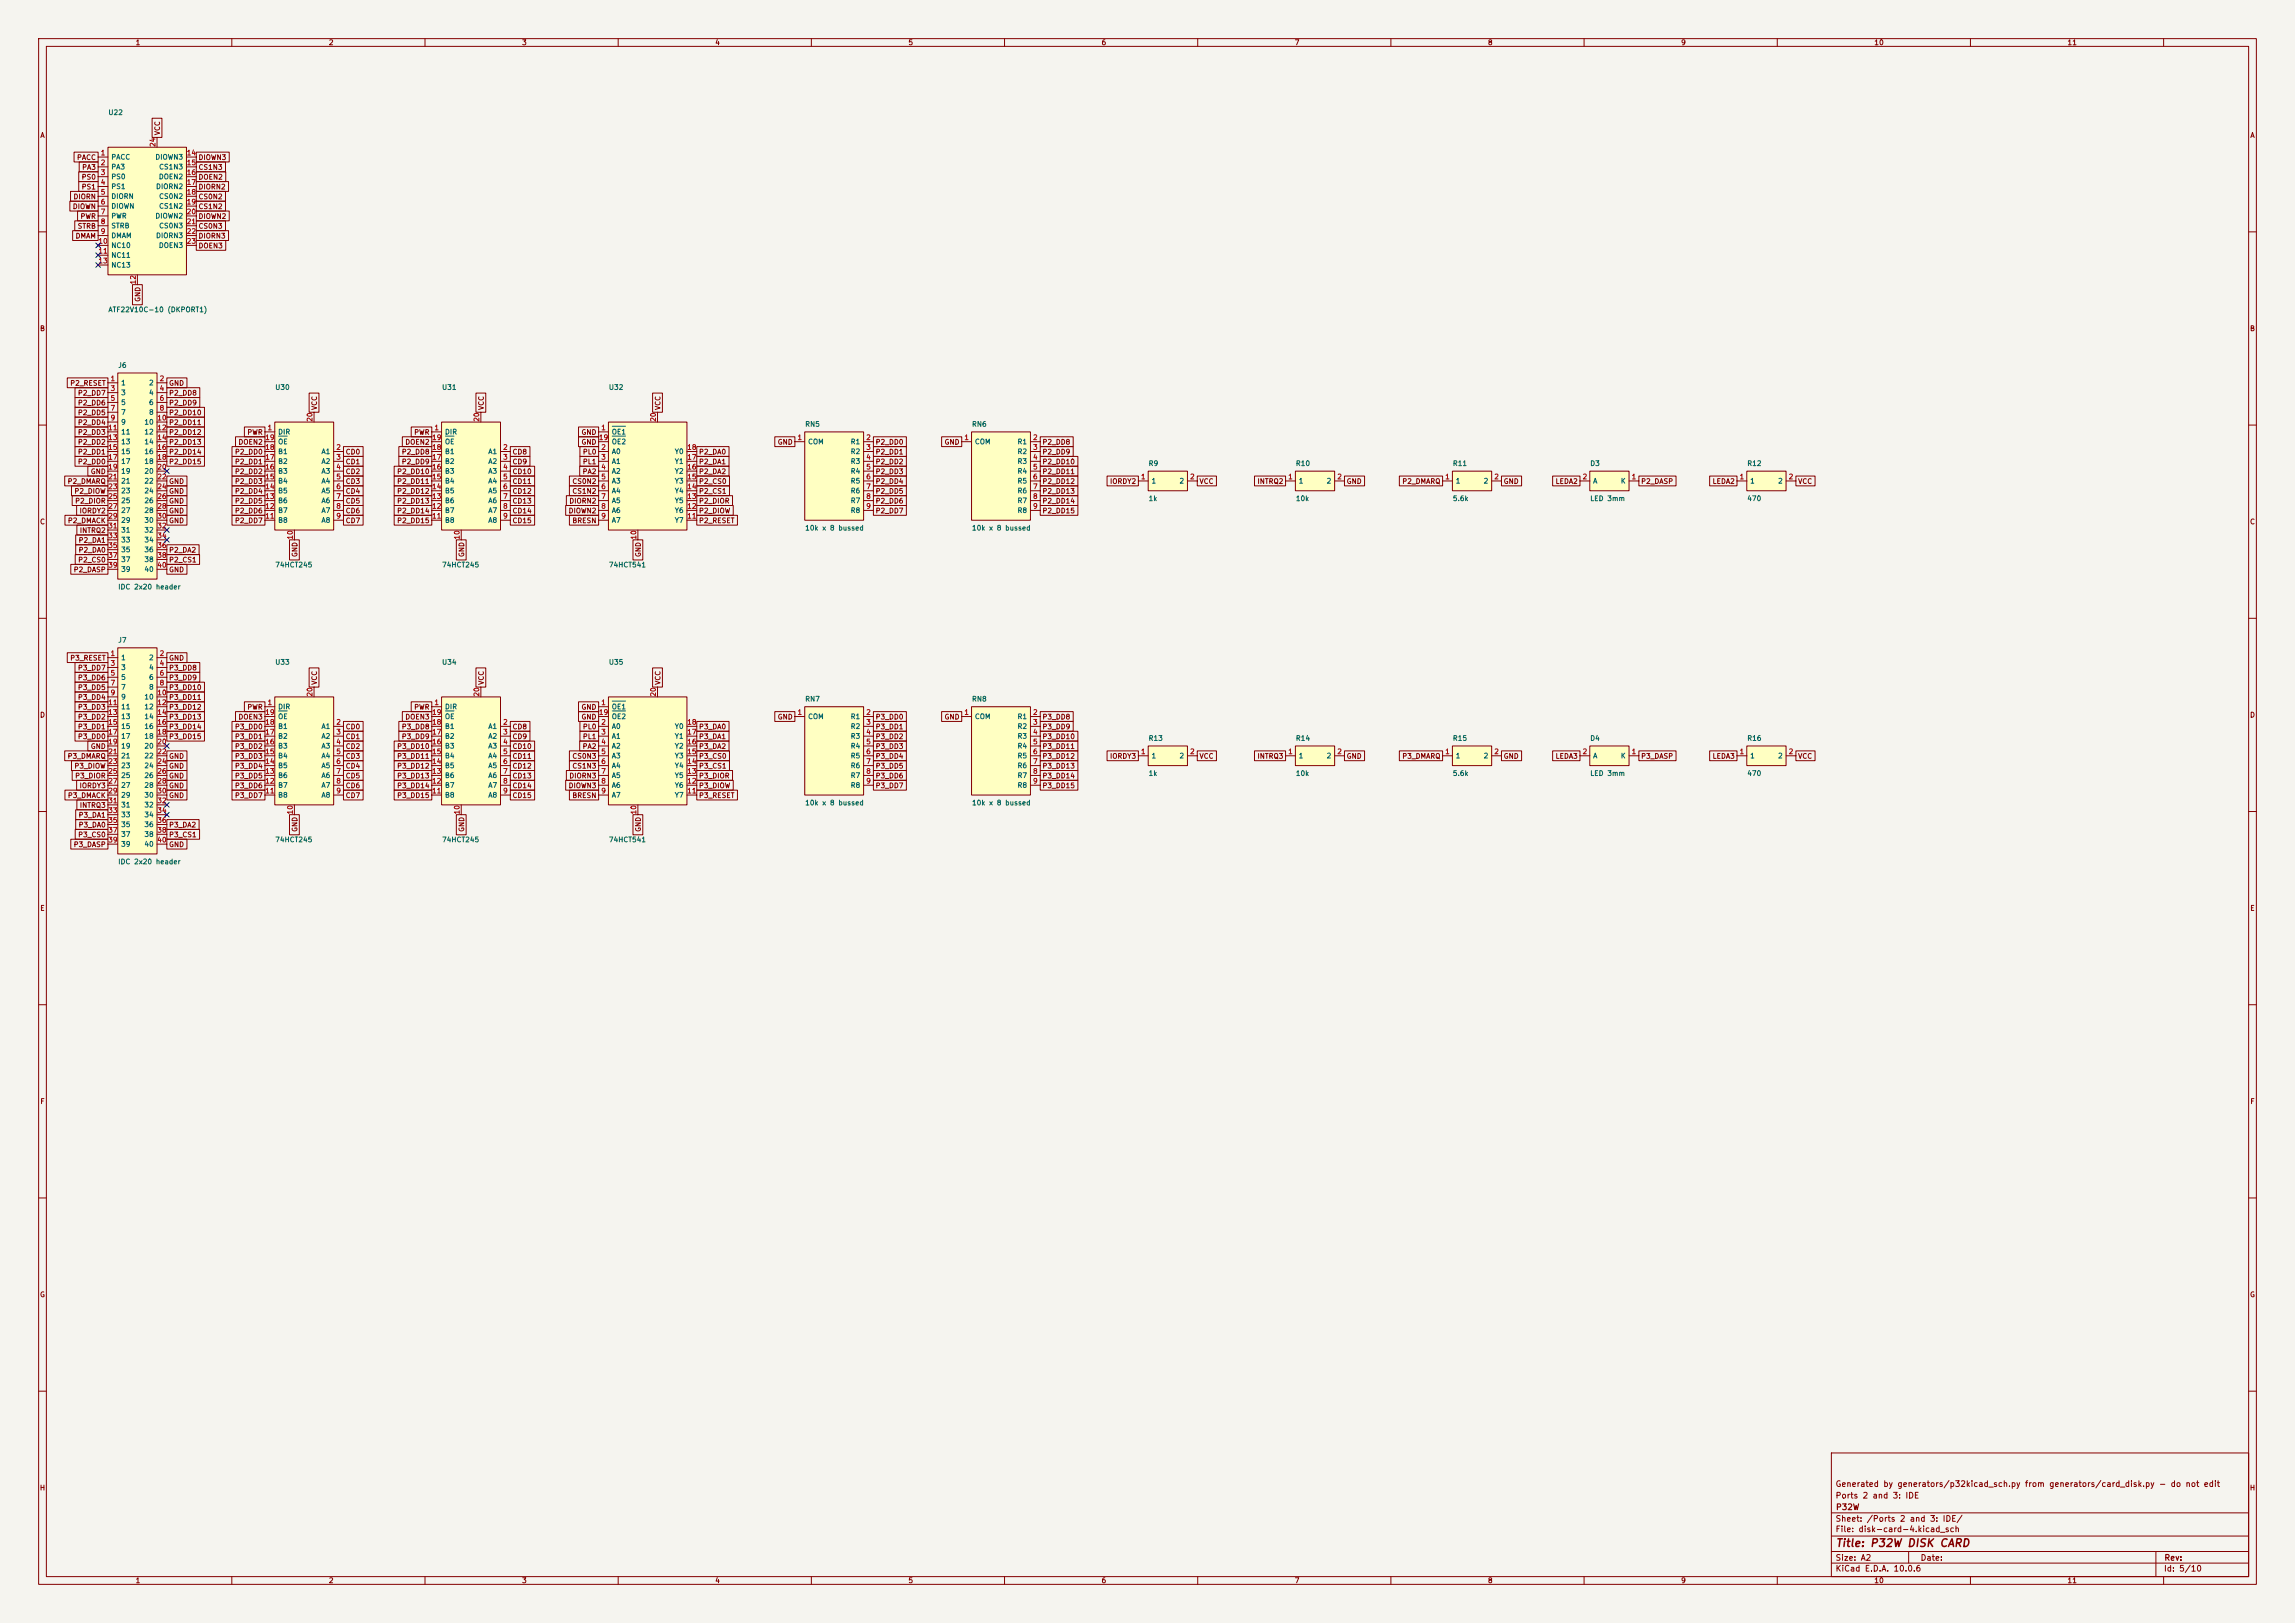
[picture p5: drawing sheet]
<svg xmlns="http://www.w3.org/2000/svg" width="594mm" height="420mm" viewBox="0 0 594 420" stroke-linecap="round" stroke-linejoin="round" font-family="sans-serif">
<defs><g id="words">
<text font-size="2" fill="#840000" x="475" y="400.8">Title: P32W DISK CARD</text>
<g font-size="1.5" fill="#840000">
<text x="475" y="388.1">Ports 2 and 3: IDE</text>
<text x="475" y="385.1">Generated by generators/p32kicad_sch.py from generators/card_disk.py - do not edit</text>
<text x="475" y="394.1">Sheet: /Ports 2 and 3: IDE/</text>
<text x="475.1" y="391.1">P32W</text>
<text x="475" y="396.8">File: disk-card-4.kicad_sch</text>
<text x="475" y="407">KiCad E.D.A. 10.0.6</text>
<text x="475" y="404.2">Size: A2</text>
<text x="497" y="404.2">Date:</text>
<text x="560" y="407">Id: 5/10</text>
<text x="560.1" y="404.2">Rev:</text>
</g>
<g font-size="1.3" fill="#840000">
<text x="35" y="12">1</text>
<text x="85" y="12">2</text>
<text x="135" y="12">3</text>
<text x="185" y="12">4</text>
<text x="235" y="12">5</text>
<text x="285" y="12">6</text>
<text x="335" y="12">7</text>
<text x="385" y="12">8</text>
<text x="435" y="12">9</text>
<text x="485" y="12">10</text>
<text x="535" y="12">11</text>
<text x="10.3" y="36">A</text>
<text x="41.7" y="35.1" transform="rotate(-90 41.7 35.1)">VCC</text>
<text x="582.3" y="36">A</text>
<text x="19.8" y="41.7">PACC</text>
<text x="51.2" y="41.7">DIOWN3</text>
<text x="21" y="46.8">PS0</text>
<text x="21.1" y="44.2">PA3</text>
<text x="51.2" y="46.8">DOEN2</text>
<text x="51.2" y="44.2">CS1N3</text>
<text x="18.9" y="51.9">DIORN</text>
<text x="21" y="49.3">PS1</text>
<text x="51.2" y="49.3">DIORN2</text>
<text x="51.2" y="51.9">CS0N2</text>
<text x="18.7" y="54.4">DIOWN</text>
<text x="20" y="59.5">STRB</text>
<text x="20.7" y="56.9">PWR</text>
<text x="51.2" y="59.5">CS0N3</text>
<text x="51.2" y="54.4">CS1N2</text>
<text x="51.2" y="56.9">DIOWN2</text>
<text x="19.4" y="62">DMAM</text>
<text x="51.2" y="62">DIORN3</text>
<text x="51.2" y="64.6">DOEN3</text>
<text x="36.6" y="78.2" transform="rotate(-90 36.6 78.2)">GND</text>
<text x="10.2" y="86">B</text>
<text x="582.2" y="86">B</text>
<text x="18" y="100.1">P2_RESET</text>
<text x="43.6" y="100.1">GND</text>
<text x="20" y="102.7">P2_DD7</text>
<text x="20" y="105.2">P2_DD6</text>
<text x="20" y="107.7">P2_DD5</text>
<text x="43.6" y="102.7">P2_DD8</text>
<text x="43.6" y="105.2">P2_DD9</text>
<text x="43.6" y="107.7">P2_DD10</text>
<text x="82.3" y="106.2" transform="rotate(-90 82.3 106.2)">VCC</text>
<text x="125.5" y="106.2" transform="rotate(-90 125.5 106.2)">VCC</text>
<text x="171.2" y="106.2" transform="rotate(-90 171.2 106.2)">VCC</text>
<text x="20" y="112.8">P2_DD3</text>
<text x="20" y="110.3">P2_DD4</text>
<text x="43.6" y="110.3">P2_DD11</text>
<text x="43.6" y="112.8">P2_DD12</text>
<text x="63.9" y="112.8">PWR</text>
<text x="107.1" y="112.8">PWR</text>
<text x="150.4" y="112.8">GND</text>
<text x="20" y="115.4">P2_DD2</text>
<text x="20" y="117.9">P2_DD1</text>
<text x="43.6" y="115.4">P2_DD13</text>
<text x="43.6" y="117.9">P2_DD14</text>
<text x="60.7" y="117.9">P2_DD0</text>
<text x="61.6" y="115.4">DOEN2</text>
<text x="89.3" y="117.9">CD0</text>
<text x="103.9" y="117.9">P2_DD8</text>
<text x="104.8" y="115.4">DOEN2</text>
<text x="132.5" y="117.9">CD8</text>
<text x="150.4" y="115.4">GND</text>
<text x="150.7" y="117.9">PL0</text>
<text x="180.8" y="117.9">P2_DA0</text>
<text x="201.2" y="115.4">GND</text>
<text x="226.5" y="117.9">P2_DD1</text>
<text x="226.5" y="115.4">P2_DD0</text>
<text x="244.3" y="115.4">GND</text>
<text x="269.7" y="117.9">P2_DD9</text>
<text x="269.7" y="115.4">P2_DD8</text>
<text x="17.4" y="125.5">P2_DMARQ</text>
<text x="20" y="120.4">P2_DD0</text>
<text x="23.4" y="123">GND</text>
<text x="43.6" y="120.4">P2_DD15</text>
<text x="43.6" y="125.5">GND</text>
<text x="60.7" y="123">P2_DD2</text>
<text x="60.7" y="125.5">P2_DD3</text>
<text x="60.7" y="120.4">P2_DD1</text>
<text x="89.3" y="125.5">CD3</text>
<text x="89.3" y="123">CD2</text>
<text x="89.3" y="120.4">CD1</text>
<text x="102.7" y="125.5">P2_DD11</text>
<text x="102.7" y="123">P2_DD10</text>
<text x="103.9" y="120.4">P2_DD9</text>
<text x="132.5" y="120.4">CD9</text>
<text x="132.5" y="123">CD10</text>
<text x="132.5" y="125.5">CD11</text>
<text x="148" y="125.5">CS0N2</text>
<text x="150.7" y="123">PA2</text>
<text x="150.7" y="120.4">PL1</text>
<text x="180.8" y="120.4">P2_DA1</text>
<text x="180.8" y="123">P2_DA2</text>
<text x="180.8" y="125.5">P2_CS0</text>
<text x="226.5" y="123">P2_DD3</text>
<text x="226.5" y="125.5">P2_DD4</text>
<text x="226.5" y="120.4">P2_DD2</text>
<text x="269.7" y="123">P2_DD11</text>
<text x="269.7" y="125.5">P2_DD12</text>
<text x="269.7" y="120.4">P2_DD10</text>
<text x="287.2" y="125.5">IORDY2</text>
<text x="310.3" y="125.5">VCC</text>
<text x="325.3" y="125.5">INTRQ2</text>
<text x="348.4" y="125.5">GND</text>
<text x="362.8" y="125.5">P2_DMARQ</text>
<text x="389.1" y="125.5">GND</text>
<text x="402.5" y="125.5">LEDA2</text>
<text x="424.6" y="125.5">P2_DASP</text>
<text x="443.1" y="125.5">LEDA2</text>
<text x="465.3" y="125.5">VCC</text>
<text x="19.1" y="128.1">P2_DIOW</text>
<text x="19.3" y="130.6">P2_DIOR</text>
<text x="43.6" y="128.1">GND</text>
<text x="43.6" y="130.6">GND</text>
<text x="60.7" y="128.1">P2_DD4</text>
<text x="60.7" y="130.6">P2_DD5</text>
<text x="89.3" y="130.6">CD5</text>
<text x="89.3" y="128.1">CD4</text>
<text x="102.7" y="130.6">P2_DD13</text>
<text x="102.7" y="128.1">P2_DD12</text>
<text x="132.5" y="128.1">CD12</text>
<text x="132.5" y="130.6">CD13</text>
<text x="147.2" y="130.6">DIORN2</text>
<text x="148" y="128.1">CS1N2</text>
<text x="180.8" y="128.1">P2_CS1</text>
<text x="180.8" y="130.6">P2_DIOR</text>
<text x="226.5" y="128.1">P2_DD5</text>
<text x="226.5" y="130.6">P2_DD6</text>
<text x="269.7" y="130.6">P2_DD14</text>
<text x="269.7" y="128.1">P2_DD13</text>
<text x="10.2" y="136">C</text>
<text x="17.4" y="135.7">P2_DMACK</text>
<text x="20.5" y="133.1">IORDY2</text>
<text x="43.6" y="133.1">GND</text>
<text x="43.6" y="135.7">GND</text>
<text x="60.7" y="133.1">P2_DD6</text>
<text x="60.7" y="135.7">P2_DD7</text>
<text x="89.3" y="133.1">CD6</text>
<text x="89.3" y="135.7">CD7</text>
<text x="102.7" y="133.1">P2_DD14</text>
<text x="102.7" y="135.7">P2_DD15</text>
<text x="132.5" y="133.1">CD14</text>
<text x="132.5" y="135.7">CD15</text>
<text x="147" y="133.1">DIOWN2</text>
<text x="148" y="135.7">BRESN</text>
<text x="180.8" y="133.1">P2_DIOW</text>
<text x="180.8" y="135.7">P2_RESET</text>
<text x="226.5" y="133.1">P2_DD7</text>
<text x="269.7" y="133.1">P2_DD15</text>
<text x="582.2" y="136">C</text>
<text x="20.2" y="140.8">P2_DA1</text>
<text x="20.2" y="143.3">P2_DA0</text>
<text x="20.5" y="138.2">INTRQ2</text>
<text x="43.6" y="143.3">P2_DA2</text>
<text x="19" y="148.4">P2_DASP</text>
<text x="20.1" y="145.8">P2_CS0</text>
<text x="43.6" y="145.8">P2_CS1</text>
<text x="43.6" y="148.4">GND</text>
<text x="77.3" y="144.3" transform="rotate(-90 77.3 144.3)">GND</text>
<text x="120.4" y="144.3" transform="rotate(-90 120.4 144.3)">GND</text>
<text x="166.2" y="144.3" transform="rotate(-90 166.2 144.3)">GND</text>
<text x="18" y="171.2">P3_RESET</text>
<text x="20" y="173.8">P3_DD7</text>
<text x="43.6" y="171.2">GND</text>
<text x="43.6" y="173.8">P3_DD8</text>
<text x="20" y="176.3">P3_DD6</text>
<text x="20" y="178.9">P3_DD5</text>
<text x="43.6" y="176.3">P3_DD9</text>
<text x="43.6" y="178.9">P3_DD10</text>
<text x="82.3" y="177.4" transform="rotate(-90 82.3 177.4)">VCC</text>
<text x="125.5" y="177.4" transform="rotate(-90 125.5 177.4)">VCC</text>
<text x="171.2" y="177.4" transform="rotate(-90 171.2 177.4)">VCC</text>
<text x="10.2" y="186">D</text>
<text x="20" y="181.4">P3_DD4</text>
<text x="20" y="183.9">P3_DD3</text>
<text x="43.6" y="181.4">P3_DD11</text>
<text x="43.6" y="183.9">P3_DD12</text>
<text x="63.9" y="183.9">PWR</text>
<text x="107.1" y="183.9">PWR</text>
<text x="150.4" y="183.9">GND</text>
<text x="582.2" y="186">D</text>
<text x="20" y="186.5">P3_DD2</text>
<text x="20" y="189">P3_DD1</text>
<text x="20" y="191.6">P3_DD0</text>
<text x="43.6" y="186.5">P3_DD13</text>
<text x="43.6" y="189">P3_DD14</text>
<text x="43.6" y="191.6">P3_DD15</text>
<text x="60.7" y="191.6">P3_DD1</text>
<text x="60.7" y="189">P3_DD0</text>
<text x="61.6" y="186.5">DOEN3</text>
<text x="89.3" y="189">CD0</text>
<text x="89.3" y="191.6">CD1</text>
<text x="103.9" y="189">P3_DD8</text>
<text x="103.9" y="191.6">P3_DD9</text>
<text x="104.8" y="186.5">DOEN3</text>
<text x="132.5" y="189">CD8</text>
<text x="132.5" y="191.6">CD9</text>
<text x="150.4" y="186.5">GND</text>
<text x="150.7" y="189">PL0</text>
<text x="150.7" y="191.6">PL1</text>
<text x="180.8" y="189">P3_DA0</text>
<text x="180.8" y="191.6">P3_DA1</text>
<text x="201.2" y="186.5">GND</text>
<text x="226.5" y="191.6">P3_DD2</text>
<text x="226.5" y="189">P3_DD1</text>
<text x="226.5" y="186.5">P3_DD0</text>
<text x="244.3" y="186.5">GND</text>
<text x="269.7" y="191.6">P3_DD10</text>
<text x="269.7" y="189">P3_DD9</text>
<text x="269.7" y="186.5">P3_DD8</text>
<text x="17.4" y="196.6">P3_DMARQ</text>
<text x="23.4" y="194.1">GND</text>
<text x="43.6" y="196.6">GND</text>
<text x="60.7" y="196.6">P3_DD3</text>
<text x="60.7" y="194.1">P3_DD2</text>
<text x="89.3" y="194.1">CD2</text>
<text x="89.3" y="196.6">CD3</text>
<text x="102.7" y="194.1">P3_DD10</text>
<text x="102.7" y="196.6">P3_DD11</text>
<text x="132.5" y="194.1">CD10</text>
<text x="132.5" y="196.6">CD11</text>
<text x="148" y="196.6">CS0N3</text>
<text x="150.7" y="194.1">PA2</text>
<text x="180.8" y="194.1">P3_DA2</text>
<text x="180.8" y="196.6">P3_CS0</text>
<text x="226.5" y="194.1">P3_DD3</text>
<text x="226.5" y="196.6">P3_DD4</text>
<text x="269.7" y="196.6">P3_DD12</text>
<text x="269.7" y="194.1">P3_DD11</text>
<text x="287.2" y="196.6">IORDY3</text>
<text x="310.3" y="196.6">VCC</text>
<text x="325.3" y="196.6">INTRQ3</text>
<text x="348.4" y="196.6">GND</text>
<text x="362.8" y="196.6">P3_DMARQ</text>
<text x="389.1" y="196.6">GND</text>
<text x="402.5" y="196.6">LEDA3</text>
<text x="424.6" y="196.6">P3_DASP</text>
<text x="443.1" y="196.6">LEDA3</text>
<text x="465.3" y="196.6">VCC</text>
<text x="19.1" y="199.2">P3_DIOW</text>
<text x="19.3" y="201.7">P3_DIOR</text>
<text x="43.6" y="201.7">GND</text>
<text x="43.6" y="199.2">GND</text>
<text x="60.7" y="201.7">P3_DD5</text>
<text x="60.7" y="199.2">P3_DD4</text>
<text x="89.3" y="199.2">CD4</text>
<text x="89.3" y="201.7">CD5</text>
<text x="102.7" y="199.2">P3_DD12</text>
<text x="102.7" y="201.7">P3_DD13</text>
<text x="132.5" y="199.2">CD12</text>
<text x="132.5" y="201.7">CD13</text>
<text x="147.2" y="201.7">DIORN3</text>
<text x="148" y="199.2">CS1N3</text>
<text x="180.8" y="199.2">P3_CS1</text>
<text x="180.8" y="201.7">P3_DIOR</text>
<text x="226.5" y="199.2">P3_DD5</text>
<text x="226.5" y="201.7">P3_DD6</text>
<text x="269.7" y="199.2">P3_DD13</text>
<text x="269.7" y="201.7">P3_DD14</text>
<text x="17.4" y="206.8">P3_DMACK</text>
<text x="20.5" y="204.3">IORDY3</text>
<text x="20.5" y="209.3">INTRQ3</text>
<text x="43.6" y="204.3">GND</text>
<text x="43.6" y="206.8">GND</text>
<text x="60.7" y="206.8">P3_DD7</text>
<text x="60.7" y="204.3">P3_DD6</text>
<text x="89.3" y="206.8">CD7</text>
<text x="89.3" y="204.3">CD6</text>
<text x="102.7" y="204.3">P3_DD14</text>
<text x="102.7" y="206.8">P3_DD15</text>
<text x="132.5" y="204.3">CD14</text>
<text x="132.5" y="206.8">CD15</text>
<text x="147" y="204.3">DIOWN3</text>
<text x="148" y="206.8">BRESN</text>
<text x="180.8" y="204.3">P3_DIOW</text>
<text x="180.8" y="206.8">P3_RESET</text>
<text x="226.5" y="204.3">P3_DD7</text>
<text x="269.7" y="204.3">P3_DD15</text>
<text x="20.2" y="211.9">P3_DA1</text>
<text x="20.2" y="214.4">P3_DA0</text>
<text x="43.6" y="214.4">P3_DA2</text>
<text x="77.3" y="215.4" transform="rotate(-90 77.3 215.4)">GND</text>
<text x="120.4" y="215.4" transform="rotate(-90 120.4 215.4)">GND</text>
<text x="166.2" y="215.4" transform="rotate(-90 166.2 215.4)">GND</text>
<text x="19" y="219.5">P3_DASP</text>
<text x="20.1" y="217">P3_CS0</text>
<text x="43.6" y="217">P3_CS1</text>
<text x="43.6" y="219.5">GND</text>
<text x="10.3" y="236">E</text>
<text x="582.3" y="236">E</text>
<text x="10.3" y="286">F</text>
<text x="582.3" y="286">F</text>
<text x="10.2" y="336">G</text>
<text x="582.2" y="336">G</text>
<text x="10.2" y="386">H</text>
<text x="582.2" y="386">H</text>
<text x="35" y="410">1</text>
<text x="85" y="410">2</text>
<text x="135" y="410">3</text>
<text x="185" y="410">4</text>
<text x="235" y="410">5</text>
<text x="285" y="410">6</text>
<text x="335" y="410">7</text>
<text x="385" y="410">8</text>
<text x="435" y="410">9</text>
<text x="485" y="410">10</text>
<text x="535" y="410">11</text>
</g>
<g font-size="1.3" fill="#006464">
<text x="27.9" y="30.1">U22</text>
<text x="28.7" y="41.6">PACC</text>
<text x="40.1" y="41.6">DIOWN3</text>
<text x="28.7" y="44.1">PA3</text>
<text x="28.7" y="46.7">PS0</text>
<text x="41" y="46.7">DOEN2</text>
<text x="41" y="44.1">CS1N3</text>
<text x="28.7" y="49.2">PS1</text>
<text x="28.7" y="51.8">DIORN</text>
<text x="40.3" y="49.2">DIORN2</text>
<text x="41" y="51.8">CS0N2</text>
<text x="28.7" y="54.3">DIOWN</text>
<text x="28.7" y="56.8">PWR</text>
<text x="28.7" y="59.4">STRB</text>
<text x="40.1" y="56.8">DIOWN2</text>
<text x="41" y="54.3">CS1N2</text>
<text x="41" y="59.4">CS0N3</text>
<text x="28.7" y="61.9">DMAM</text>
<text x="28.7" y="64.5">NC10</text>
<text x="40.3" y="61.9">DIORN3</text>
<text x="41" y="64.5">DOEN3</text>
<text x="28.7" y="67">NC11</text>
<text x="28.7" y="69.5">NC13</text>
<text x="27.9" y="81.1">ATF22V10C-10 (DKPORT1)</text>
<text x="30.5" y="95.5">J6</text>
<text x="31.2" y="100">1</text>
<text x="38.4" y="100">2</text>
<text x="71.1" y="101.2">U30</text>
<text x="114.3" y="101.2">U31</text>
<text x="157.5" y="101.2">U32</text>
<text x="31.2" y="102.6">3</text>
<text x="31.2" y="105.1">5</text>
<text x="31.2" y="107.6">7</text>
<text x="38.4" y="102.6">4</text>
<text x="38.4" y="105.1">6</text>
<text x="38.4" y="107.6">8</text>
<text x="31.2" y="110.2">9</text>
<text x="31.2" y="112.7">11</text>
<text x="37.2" y="110.2">10</text>
<text x="37.2" y="112.7">12</text>
<text x="71.9" y="112.7">DIR</text>
<text x="115" y="112.7">DIR</text>
<text x="158.2" y="112.7">OE1</text>
<text x="208.3" y="110.7">RN5</text>
<text x="251.4" y="110.7">RN6</text>
<text x="31.2" y="115.3">13</text>
<text x="31.2" y="117.8">15</text>
<text x="37.2" y="115.3">14</text>
<text x="37.2" y="117.8">16</text>
<text x="71.9" y="117.8">B1</text>
<text x="71.9" y="115.3">OE</text>
<text x="83.1" y="117.8">A1</text>
<text x="115" y="117.8">B1</text>
<text x="115" y="115.3">OE</text>
<text x="126.3" y="117.8">A1</text>
<text x="158.2" y="117.8">A0</text>
<text x="158.2" y="115.3">OE2</text>
<text x="174.5" y="117.8">Y0</text>
<text x="209" y="115.3">COM</text>
<text x="220.1" y="115.3">R1</text>
<text x="220.1" y="117.8">R2</text>
<text x="252.2" y="115.3">COM</text>
<text x="263.2" y="115.3">R1</text>
<text x="263.2" y="117.8">R2</text>
<text x="31.2" y="120.3">17</text>
<text x="31.2" y="122.9">19</text>
<text x="31.2" y="125.4">21</text>
<text x="37.2" y="120.3">18</text>
<text x="37.2" y="122.9">20</text>
<text x="37.2" y="125.4">22</text>
<text x="71.9" y="125.4">B4</text>
<text x="71.9" y="122.9">B3</text>
<text x="71.9" y="120.3">B2</text>
<text x="83.1" y="120.3">A2</text>
<text x="83.1" y="122.9">A3</text>
<text x="83.1" y="125.4">A4</text>
<text x="115" y="125.4">B4</text>
<text x="115" y="122.9">B3</text>
<text x="115" y="120.3">B2</text>
<text x="126.3" y="120.3">A2</text>
<text x="126.3" y="122.9">A3</text>
<text x="126.3" y="125.4">A4</text>
<text x="158.2" y="120.3">A1</text>
<text x="158.2" y="122.9">A2</text>
<text x="158.2" y="125.4">A3</text>
<text x="174.5" y="125.4">Y3</text>
<text x="174.5" y="122.9">Y2</text>
<text x="174.5" y="120.3">Y1</text>
<text x="220.1" y="120.3">R3</text>
<text x="220.1" y="122.9">R4</text>
<text x="220.1" y="125.4">R5</text>
<text x="263.2" y="120.3">R3</text>
<text x="263.2" y="122.9">R4</text>
<text x="263.2" y="125.4">R5</text>
<text x="297.2" y="120.9">R9</text>
<text x="297.9" y="125.4">1</text>
<text x="305.1" y="125.4">2</text>
<text x="335.3" y="120.9">R10</text>
<text x="336" y="125.4">1</text>
<text x="343.2" y="125.4">2</text>
<text x="375.9" y="120.9">R11</text>
<text x="376.7" y="125.4">1</text>
<text x="383.9" y="125.4">2</text>
<text x="411.5" y="120.9">D3</text>
<text x="412.2" y="125.4">A</text>
<text x="419.4" y="125.4">K</text>
<text x="452.1" y="120.9">R12</text>
<text x="452.9" y="125.4">1</text>
<text x="460.1" y="125.4">2</text>
<text x="31.2" y="128">23</text>
<text x="31.2" y="130.5">25</text>
<text x="37.2" y="128">24</text>
<text x="37.2" y="130.5">26</text>
<text x="71.9" y="130.5">B6</text>
<text x="71.9" y="128">B5</text>
<text x="83.1" y="128">A5</text>
<text x="83.1" y="130.5">A6</text>
<text x="115" y="130.5">B6</text>
<text x="115" y="128">B5</text>
<text x="126.3" y="128">A5</text>
<text x="126.3" y="130.5">A6</text>
<text x="158.2" y="128">A4</text>
<text x="158.2" y="130.5">A5</text>
<text x="174.5" y="130.5">Y5</text>
<text x="174.5" y="128">Y4</text>
<text x="220.1" y="128">R6</text>
<text x="220.1" y="130.5">R7</text>
<text x="263.2" y="128">R6</text>
<text x="263.2" y="130.5">R7</text>
<text x="297.2" y="130">1k</text>
<text x="335.3" y="130">10k</text>
<text x="375.9" y="130">5.6k</text>
<text x="411.5" y="130">LED 3mm</text>
<text x="452.1" y="130">470</text>
<text x="31.2" y="133">27</text>
<text x="31.2" y="135.6">29</text>
<text x="37.2" y="133">28</text>
<text x="37.2" y="135.6">30</text>
<text x="71.9" y="135.6">B8</text>
<text x="71.9" y="133">B7</text>
<text x="83.1" y="133">A7</text>
<text x="83.1" y="135.6">A8</text>
<text x="115" y="135.6">B8</text>
<text x="115" y="133">B7</text>
<text x="126.3" y="133">A7</text>
<text x="126.3" y="135.6">A8</text>
<text x="158.2" y="133">A6</text>
<text x="158.2" y="135.6">A7</text>
<text x="174.5" y="135.6">Y7</text>
<text x="174.5" y="133">Y6</text>
<text x="208.3" y="137.6">10k x 8 bussed</text>
<text x="220.1" y="133">R8</text>
<text x="251.4" y="137.6">10k x 8 bussed</text>
<text x="263.2" y="133">R8</text>
<text x="31.2" y="138.1">31</text>
<text x="31.2" y="140.7">33</text>
<text x="31.2" y="143.2">35</text>
<text x="37.2" y="138.1">32</text>
<text x="37.2" y="140.7">34</text>
<text x="37.2" y="143.2">36</text>
<text x="31.2" y="145.7">37</text>
<text x="31.2" y="148.3">39</text>
<text x="37.2" y="145.7">38</text>
<text x="37.2" y="148.3">40</text>
<text x="71.1" y="147.1">74HCT245</text>
<text x="114.3" y="147.1">74HCT245</text>
<text x="157.5" y="147.1">74HCT541</text>
<text x="30.5" y="152.8">IDC 2x20 header</text>
<text x="30.5" y="166.6">J7</text>
<text x="31.2" y="171.1">1</text>
<text x="31.2" y="173.7">3</text>
<text x="38.4" y="171.1">2</text>
<text x="38.4" y="173.7">4</text>
<text x="71.1" y="172.3">U33</text>
<text x="114.3" y="172.3">U34</text>
<text x="157.5" y="172.3">U35</text>
<text x="31.2" y="176.2">5</text>
<text x="31.2" y="178.8">7</text>
<text x="38.4" y="176.2">6</text>
<text x="38.4" y="178.8">8</text>
<text x="31.2" y="181.3">9</text>
<text x="31.2" y="183.8">11</text>
<text x="37.2" y="181.3">10</text>
<text x="37.2" y="183.8">12</text>
<text x="71.9" y="183.8">DIR</text>
<text x="115" y="183.8">DIR</text>
<text x="158.2" y="183.8">OE1</text>
<text x="208.3" y="181.8">RN7</text>
<text x="251.4" y="181.8">RN8</text>
<text x="31.2" y="186.4">13</text>
<text x="31.2" y="188.9">15</text>
<text x="31.2" y="191.5">17</text>
<text x="37.2" y="186.4">14</text>
<text x="37.2" y="188.9">16</text>
<text x="37.2" y="191.5">18</text>
<text x="71.9" y="191.5">B2</text>
<text x="71.9" y="188.9">B1</text>
<text x="71.9" y="186.4">OE</text>
<text x="83.1" y="188.9">A1</text>
<text x="83.1" y="191.5">A2</text>
<text x="115" y="191.5">B2</text>
<text x="115" y="188.9">B1</text>
<text x="115" y="186.4">OE</text>
<text x="126.3" y="188.9">A1</text>
<text x="126.3" y="191.5">A2</text>
<text x="158.2" y="188.9">A0</text>
<text x="158.2" y="191.5">A1</text>
<text x="158.2" y="186.4">OE2</text>
<text x="174.5" y="191.5">Y1</text>
<text x="174.5" y="188.9">Y0</text>
<text x="209" y="186.4">COM</text>
<text x="220.1" y="186.4">R1</text>
<text x="220.1" y="188.9">R2</text>
<text x="220.1" y="191.5">R3</text>
<text x="252.2" y="186.4">COM</text>
<text x="263.2" y="186.4">R1</text>
<text x="263.2" y="188.9">R2</text>
<text x="263.2" y="191.5">R3</text>
<text x="31.2" y="194">19</text>
<text x="31.2" y="196.5">21</text>
<text x="37.2" y="194">20</text>
<text x="37.2" y="196.5">22</text>
<text x="71.9" y="196.5">B4</text>
<text x="71.9" y="194">B3</text>
<text x="83.1" y="194">A3</text>
<text x="83.1" y="196.5">A4</text>
<text x="115" y="196.5">B4</text>
<text x="115" y="194">B3</text>
<text x="126.3" y="194">A3</text>
<text x="126.3" y="196.5">A4</text>
<text x="158.2" y="194">A2</text>
<text x="158.2" y="196.5">A3</text>
<text x="174.5" y="196.5">Y3</text>
<text x="174.5" y="194">Y2</text>
<text x="220.1" y="194">R4</text>
<text x="220.1" y="196.5">R5</text>
<text x="263.2" y="194">R4</text>
<text x="263.2" y="196.5">R5</text>
<text x="297.2" y="192">R13</text>
<text x="297.9" y="196.5">1</text>
<text x="305.1" y="196.5">2</text>
<text x="335.3" y="192">R14</text>
<text x="336" y="196.5">1</text>
<text x="343.2" y="196.5">2</text>
<text x="375.9" y="192">R15</text>
<text x="376.7" y="196.5">1</text>
<text x="383.9" y="196.5">2</text>
<text x="411.5" y="192">D4</text>
<text x="412.2" y="196.5">A</text>
<text x="419.4" y="196.5">K</text>
<text x="452.1" y="192">R16</text>
<text x="452.9" y="196.5">1</text>
<text x="460.1" y="196.5">2</text>
<text x="31.2" y="199.1">23</text>
<text x="31.2" y="201.6">25</text>
<text x="37.2" y="199.1">24</text>
<text x="37.2" y="201.6">26</text>
<text x="71.9" y="201.6">B6</text>
<text x="71.9" y="199.1">B5</text>
<text x="83.1" y="199.1">A5</text>
<text x="83.1" y="201.6">A6</text>
<text x="115" y="201.6">B6</text>
<text x="115" y="199.1">B5</text>
<text x="126.3" y="199.1">A5</text>
<text x="126.3" y="201.6">A6</text>
<text x="158.2" y="199.1">A4</text>
<text x="158.2" y="201.6">A5</text>
<text x="174.5" y="201.6">Y5</text>
<text x="174.5" y="199.1">Y4</text>
<text x="220.1" y="199.1">R6</text>
<text x="220.1" y="201.6">R7</text>
<text x="263.2" y="199.1">R6</text>
<text x="263.2" y="201.6">R7</text>
<text x="297.2" y="201.1">1k</text>
<text x="335.3" y="201.1">10k</text>
<text x="375.9" y="201.1">5.6k</text>
<text x="411.5" y="201.1">LED 3mm</text>
<text x="452.1" y="201.1">470</text>
<text x="31.2" y="204.2">27</text>
<text x="31.2" y="206.7">29</text>
<text x="31.2" y="209.2">31</text>
<text x="37.2" y="204.2">28</text>
<text x="37.2" y="206.7">30</text>
<text x="37.2" y="209.2">32</text>
<text x="71.9" y="206.7">B8</text>
<text x="71.9" y="204.2">B7</text>
<text x="83.1" y="204.2">A7</text>
<text x="83.1" y="206.7">A8</text>
<text x="115" y="206.7">B8</text>
<text x="115" y="204.2">B7</text>
<text x="126.3" y="204.2">A7</text>
<text x="126.3" y="206.7">A8</text>
<text x="158.2" y="204.2">A6</text>
<text x="158.2" y="206.7">A7</text>
<text x="174.5" y="206.7">Y7</text>
<text x="174.5" y="204.2">Y6</text>
<text x="208.3" y="208.7">10k x 8 bussed</text>
<text x="220.1" y="204.2">R8</text>
<text x="251.4" y="208.7">10k x 8 bussed</text>
<text x="263.2" y="204.2">R8</text>
<text x="31.2" y="211.8">33</text>
<text x="31.2" y="214.3">35</text>
<text x="37.2" y="211.8">34</text>
<text x="37.2" y="214.3">36</text>
<text x="31.2" y="216.9">37</text>
<text x="31.2" y="219.4">39</text>
<text x="37.2" y="216.9">38</text>
<text x="37.2" y="219.4">40</text>
<text x="71.1" y="218.2">74HCT245</text>
<text x="114.3" y="218.2">74HCT245</text>
<text x="157.5" y="218.2">74HCT541</text>
<text x="30.5" y="223.9">IDC 2x20 header</text>
</g>
<g font-size="1.3" fill="#a90000">
<text x="25.9" y="40.5">1</text>
<text x="40.5" y="38.2" transform="rotate(-90 40.5 38.2)">24</text>
<text x="48.2" y="40.5">14</text>
<text x="25.9" y="43">2</text>
<text x="25.9" y="45.6">3</text>
<text x="48.2" y="43">15</text>
<text x="48.2" y="45.6">16</text>
<text x="25.9" y="48.1">4</text>
<text x="25.9" y="50.7">5</text>
<text x="25.9" y="53.2">6</text>
<text x="48.2" y="48.1">17</text>
<text x="48.2" y="50.7">18</text>
<text x="48.2" y="53.2">19</text>
<text x="25.9" y="55.7">7</text>
<text x="25.9" y="58.3">8</text>
<text x="48.2" y="55.7">20</text>
<text x="48.2" y="58.3">21</text>
<text x="25.3" y="63.4">10</text>
<text x="25.3" y="65.9">11</text>
<text x="25.9" y="60.8">9</text>
<text x="48.2" y="60.8">22</text>
<text x="48.2" y="63.4">23</text>
<text x="25.3" y="68.4">13</text>
<text x="35.4" y="73.7" transform="rotate(-90 35.4 73.7)">12</text>
<text x="28.5" y="98.9">1</text>
<text x="28.5" y="101.5">3</text>
<text x="41.2" y="98.9">2</text>
<text x="41.2" y="101.5">4</text>
<text x="28.5" y="104">5</text>
<text x="28.5" y="106.5">7</text>
<text x="41.2" y="104">6</text>
<text x="41.2" y="106.5">8</text>
<text x="27.9" y="111.6">11</text>
<text x="28.5" y="109.1">9</text>
<text x="40.6" y="109.1">10</text>
<text x="40.6" y="111.6">12</text>
<text x="69.1" y="111.6">1</text>
<text x="81.1" y="109.3" transform="rotate(-90 81.1 109.3)">20</text>
<text x="112.3" y="111.6">1</text>
<text x="124.3" y="109.3" transform="rotate(-90 124.3 109.3)">20</text>
<text x="155.5" y="111.6">1</text>
<text x="170" y="109.3" transform="rotate(-90 170 109.3)">20</text>
<text x="27.9" y="114.2">13</text>
<text x="27.9" y="116.7">15</text>
<text x="27.9" y="119.2">17</text>
<text x="40.6" y="114.2">14</text>
<text x="40.6" y="116.7">16</text>
<text x="40.6" y="119.2">18</text>
<text x="68.5" y="119.2">17</text>
<text x="68.5" y="116.7">18</text>
<text x="68.5" y="114.2">19</text>
<text x="86.9" y="116.7">2</text>
<text x="86.9" y="119.2">3</text>
<text x="111.7" y="119.2">17</text>
<text x="111.7" y="116.7">18</text>
<text x="111.7" y="114.2">19</text>
<text x="130.1" y="116.7">2</text>
<text x="130.1" y="119.2">3</text>
<text x="154.9" y="114.2">19</text>
<text x="155.5" y="116.7">2</text>
<text x="155.5" y="119.2">3</text>
<text x="177.7" y="119.2">17</text>
<text x="177.7" y="116.7">18</text>
<text x="206.3" y="114.2">1</text>
<text x="224.1" y="114.2">2</text>
<text x="224.1" y="116.7">3</text>
<text x="224.1" y="119.2">4</text>
<text x="249.5" y="114.2">1</text>
<text x="267.2" y="114.2">2</text>
<text x="267.2" y="116.7">3</text>
<text x="267.2" y="119.2">4</text>
<text x="27.9" y="121.8">19</text>
<text x="27.9" y="124.3">21</text>
<text x="40.6" y="121.8">20</text>
<text x="40.6" y="124.3">22</text>
<text x="68.5" y="124.3">15</text>
<text x="68.5" y="121.8">16</text>
<text x="86.9" y="121.8">4</text>
<text x="86.9" y="124.3">5</text>
<text x="111.7" y="124.3">15</text>
<text x="111.7" y="121.8">16</text>
<text x="130.1" y="121.8">4</text>
<text x="130.1" y="124.3">5</text>
<text x="155.5" y="121.8">4</text>
<text x="155.5" y="124.3">5</text>
<text x="177.7" y="124.3">15</text>
<text x="177.7" y="121.8">16</text>
<text x="224.1" y="121.8">5</text>
<text x="224.1" y="124.3">6</text>
<text x="267.2" y="121.8">5</text>
<text x="267.2" y="124.3">6</text>
<text x="295.2" y="124.3">1</text>
<text x="307.9" y="124.3">2</text>
<text x="333.3" y="124.3">1</text>
<text x="346" y="124.3">2</text>
<text x="373.9" y="124.3">1</text>
<text x="386.6" y="124.3">2</text>
<text x="409.5" y="124.3">2</text>
<text x="422.2" y="124.3">1</text>
<text x="450.1" y="124.3">1</text>
<text x="462.8" y="124.3">2</text>
<text x="27.9" y="126.9">23</text>
<text x="27.9" y="129.4">25</text>
<text x="27.9" y="131.9">27</text>
<text x="40.6" y="126.9">24</text>
<text x="40.6" y="129.4">26</text>
<text x="40.6" y="131.9">28</text>
<text x="68.5" y="131.9">12</text>
<text x="68.5" y="129.4">13</text>
<text x="68.5" y="126.9">14</text>
<text x="86.9" y="126.9">6</text>
<text x="86.9" y="129.4">7</text>
<text x="86.9" y="131.9">8</text>
<text x="111.7" y="131.9">12</text>
<text x="111.7" y="129.4">13</text>
<text x="111.7" y="126.9">14</text>
<text x="130.1" y="126.9">6</text>
<text x="130.1" y="129.4">7</text>
<text x="130.1" y="131.9">8</text>
<text x="155.5" y="126.9">6</text>
<text x="155.5" y="129.4">7</text>
<text x="155.5" y="131.9">8</text>
<text x="177.7" y="131.9">12</text>
<text x="177.7" y="129.4">13</text>
<text x="177.7" y="126.9">14</text>
<text x="224.1" y="126.9">7</text>
<text x="224.1" y="129.4">8</text>
<text x="224.1" y="131.9">9</text>
<text x="267.2" y="126.9">7</text>
<text x="267.2" y="129.4">8</text>
<text x="267.2" y="131.9">9</text>
<text x="27.9" y="134.5">29</text>
<text x="27.9" y="137">31</text>
<text x="40.6" y="134.5">30</text>
<text x="40.6" y="137">32</text>
<text x="68.5" y="134.5">11</text>
<text x="86.9" y="134.5">9</text>
<text x="111.7" y="134.5">11</text>
<text x="130.1" y="134.5">9</text>
<text x="155.5" y="134.5">9</text>
<text x="177.7" y="134.5">11</text>
<text x="27.9" y="139.6">33</text>
<text x="27.9" y="142.1">35</text>
<text x="40.6" y="139.6">34</text>
<text x="40.6" y="142.1">36</text>
<text x="76.1" y="139.8" transform="rotate(-90 76.1 139.8)">10</text>
<text x="119.2" y="139.8" transform="rotate(-90 119.2 139.8)">10</text>
<text x="165" y="139.8" transform="rotate(-90 165 139.8)">10</text>
<text x="27.9" y="144.6">37</text>
<text x="27.9" y="147.2">39</text>
<text x="40.6" y="144.6">38</text>
<text x="40.6" y="147.2">40</text>
<text x="28.5" y="170">1</text>
<text x="28.5" y="172.6">3</text>
<text x="41.2" y="170">2</text>
<text x="41.2" y="172.6">4</text>
<text x="28.5" y="175.1">5</text>
<text x="28.5" y="177.7">7</text>
<text x="41.2" y="175.1">6</text>
<text x="41.2" y="177.7">8</text>
<text x="27.9" y="182.7">11</text>
<text x="27.9" y="185.3">13</text>
<text x="28.5" y="180.2">9</text>
<text x="40.6" y="180.2">10</text>
<text x="40.6" y="182.7">12</text>
<text x="40.6" y="185.3">14</text>
<text x="68.5" y="185.3">19</text>
<text x="69.1" y="182.7">1</text>
<text x="81.1" y="180.4" transform="rotate(-90 81.1 180.4)">20</text>
<text x="111.7" y="185.3">19</text>
<text x="112.3" y="182.7">1</text>
<text x="124.3" y="180.4" transform="rotate(-90 124.3 180.4)">20</text>
<text x="154.9" y="185.3">19</text>
<text x="155.5" y="182.7">1</text>
<text x="170" y="180.4" transform="rotate(-90 170 180.4)">20</text>
<text x="206.3" y="185.3">1</text>
<text x="224.1" y="185.3">2</text>
<text x="249.5" y="185.3">1</text>
<text x="267.2" y="185.3">2</text>
<text x="27.9" y="187.8">15</text>
<text x="27.9" y="190.4">17</text>
<text x="40.6" y="187.8">16</text>
<text x="40.6" y="190.4">18</text>
<text x="68.5" y="190.4">17</text>
<text x="68.5" y="187.8">18</text>
<text x="86.9" y="187.8">2</text>
<text x="86.9" y="190.4">3</text>
<text x="111.7" y="190.4">17</text>
<text x="111.7" y="187.8">18</text>
<text x="130.1" y="187.8">2</text>
<text x="130.1" y="190.4">3</text>
<text x="155.5" y="187.8">2</text>
<text x="155.5" y="190.4">3</text>
<text x="177.7" y="190.4">17</text>
<text x="177.7" y="187.8">18</text>
<text x="224.1" y="187.8">3</text>
<text x="224.1" y="190.4">4</text>
<text x="267.2" y="187.8">3</text>
<text x="267.2" y="190.4">4</text>
<text x="27.9" y="192.9">19</text>
<text x="27.9" y="195.4">21</text>
<text x="27.9" y="198">23</text>
<text x="40.6" y="192.9">20</text>
<text x="40.6" y="195.4">22</text>
<text x="40.6" y="198">24</text>
<text x="68.5" y="198">14</text>
<text x="68.5" y="195.4">15</text>
<text x="68.5" y="192.9">16</text>
<text x="86.9" y="192.9">4</text>
<text x="86.9" y="195.4">5</text>
<text x="86.9" y="198">6</text>
<text x="111.7" y="198">14</text>
<text x="111.7" y="195.4">15</text>
<text x="111.7" y="192.9">16</text>
<text x="130.1" y="192.9">4</text>
<text x="130.1" y="195.4">5</text>
<text x="130.1" y="198">6</text>
<text x="155.5" y="192.9">4</text>
<text x="155.5" y="195.4">5</text>
<text x="155.5" y="198">6</text>
<text x="177.7" y="198">14</text>
<text x="177.7" y="195.4">15</text>
<text x="177.7" y="192.9">16</text>
<text x="224.1" y="192.9">5</text>
<text x="224.1" y="195.4">6</text>
<text x="224.1" y="198">7</text>
<text x="267.2" y="192.9">5</text>
<text x="267.2" y="195.4">6</text>
<text x="267.2" y="198">7</text>
<text x="295.2" y="195.4">1</text>
<text x="307.9" y="195.4">2</text>
<text x="333.3" y="195.4">1</text>
<text x="346" y="195.4">2</text>
<text x="373.9" y="195.4">1</text>
<text x="386.6" y="195.4">2</text>
<text x="409.5" y="195.4">2</text>
<text x="422.2" y="195.4">1</text>
<text x="450.1" y="195.4">1</text>
<text x="462.8" y="195.4">2</text>
<text x="27.9" y="200.5">25</text>
<text x="27.9" y="203.1">27</text>
<text x="40.6" y="200.5">26</text>
<text x="40.6" y="203.1">28</text>
<text x="68.5" y="203.1">12</text>
<text x="68.5" y="200.5">13</text>
<text x="86.9" y="200.5">7</text>
<text x="86.9" y="203.1">8</text>
<text x="111.7" y="203.1">12</text>
<text x="111.7" y="200.5">13</text>
<text x="130.1" y="200.5">7</text>
<text x="130.1" y="203.1">8</text>
<text x="155.5" y="200.5">7</text>
<text x="155.5" y="203.1">8</text>
<text x="177.7" y="203.1">12</text>
<text x="177.7" y="200.5">13</text>
<text x="224.1" y="200.5">8</text>
<text x="224.1" y="203.1">9</text>
<text x="267.2" y="200.5">8</text>
<text x="267.2" y="203.1">9</text>
<text x="27.9" y="205.6">29</text>
<text x="27.9" y="208.1">31</text>
<text x="40.6" y="205.6">30</text>
<text x="40.6" y="208.1">32</text>
<text x="68.5" y="205.6">11</text>
<text x="86.9" y="205.6">9</text>
<text x="111.7" y="205.6">11</text>
<text x="130.1" y="205.6">9</text>
<text x="155.5" y="205.6">9</text>
<text x="177.7" y="205.6">11</text>
<text x="27.9" y="210.7">33</text>
<text x="27.9" y="213.2">35</text>
<text x="27.9" y="215.8">37</text>
<text x="40.6" y="210.7">34</text>
<text x="40.6" y="213.2">36</text>
<text x="40.6" y="215.8">38</text>
<text x="76.1" y="210.9" transform="rotate(-90 76.1 210.9)">10</text>
<text x="119.2" y="210.9" transform="rotate(-90 119.2 210.9)">10</text>
<text x="165" y="210.9" transform="rotate(-90 165 210.9)">10</text>
<text x="27.9" y="218.3">39</text>
<text x="40.6" y="218.3">40</text>
</g>
</g></defs>
<path d="M0 0h594v420h-594z" fill="#f5f4ef" stroke="#f5f4ef" stroke-width=".26"/>
<g fill="none" stroke="#840000" stroke-width=".26">
<path d="M10 10h574v400h-574zM12 12h570v396h-570zM60 10v2M110 10v2M160 10v2M210 10v2M260 10v2M310 10v2M360 10v2M410 10v2M460 10v2M510 10v2"/>
<path d="M560 10v2M10 60h2M582 60h2M10 110h2M582 110h2M10 160h2M582 160h2M10 210h2M582 210h2M10 260h2M582 260h2M10 310h2"/>
<path d="M582 310h2M10 360h2M474 376h108v32h-108zM582 360h2M474 397.5h108M474 391.5h108M60 408v2M110 408v2M160 408v2M210 408v2M260 408v2M310 408v2"/>
<path d="M360 408v2M410 408v2M460 408v2M474 404.5h108M474 401.5h108M494 401.5v3M510 408v2M558 401.5v6.5M560 408v2"/>
</g>
<path d="M157.5 109.2h20.3v28h-20.3z" fill="#ffffc2"/>
<g fill="none" stroke="#840000" stroke-width=".26">
<path d="M154.9 111.8h2.6M154.9 116.8h2.6M154.9 119.4h2.6M154.9 114.3h2.6M157.5 109.2h20.3v28h-20.3zM170.2 106.7v2.5M177.8 116.8h2.5M177.8 119.4h2.5M154.9 121.9h2.6M154.9 124.5h2.6M154.9 127h2.6M154.9 129.5h2.6"/>
<path d="M154.9 132.1h2.6M154.9 134.6h2.6M165.1 137.2v2.5M177.8 121.9h2.5M177.8 124.5h2.5M177.8 127h2.5M177.8 129.5h2.5M177.8 132.1h2.5M177.8 134.6h2.5"/>
</g>
<path d="M158.5 110.3h3.4M158.5 112.9h3.4" fill="none" stroke="#006464" stroke-width=".26"/>
<path d="M30.5 167.6h10.1v53.4h-10.1z" fill="#ffffc2"/>
<g fill="none" stroke="#840000" stroke-width=".26">
<path d="M27.9 170.2h2.6M27.9 172.7h2.6M27.9 175.3h2.6M27.9 177.8h2.6M30.5 167.6h10.1v53.4h-10.1zM40.6 170.2h2.6M40.6 172.7h2.6M40.6 175.3h2.6M40.6 177.8h2.6M27.9 180.3h2.6M27.9 182.9h2.6M27.9 185.4h2.6"/>
<path d="M27.9 188h2.6M27.9 190.5h2.6M27.9 193h2.6M27.9 195.6h2.6M27.9 198.1h2.6M40.6 180.3h2.6M40.6 182.9h2.6M40.6 185.4h2.6M40.6 188h2.6M40.6 190.5h2.6M40.6 193h2.6M40.6 195.6h2.6"/>
<path d="M40.6 198.1h2.6M27.9 200.7h2.6M27.9 203.2h2.6M27.9 205.7h2.6M27.9 208.3h2.6M27.9 210.8h2.6M27.9 213.4h2.6M27.9 215.9h2.6M27.9 218.4h2.6M40.6 200.7h2.6M40.6 203.2h2.6M40.6 205.7h2.6"/>
<path d="M40.6 208.3h2.6M40.6 210.8h2.6M40.6 213.4h2.6M40.6 215.9h2.6M40.6 218.4h2.6"/>
</g>
<path d="M30.5 96.5h10.1v53.4h-10.1z" fill="#ffffc2"/>
<g fill="none" stroke="#840000" stroke-width=".26">
<path d="M27.9 99.1h2.6M30.5 96.5h10.1v53.4h-10.1zM40.6 99.1h2.6M27.9 101.6h2.6M27.9 104.1h2.6M27.9 106.7h2.6M27.9 109.2h2.6M27.9 111.8h2.6M27.9 114.3h2.6M27.9 116.8h2.6M27.9 119.4h2.6M40.6 101.6h2.6"/>
<path d="M40.6 104.1h2.6M40.6 106.7h2.6M40.6 109.2h2.6M40.6 111.8h2.6M40.6 114.3h2.6M40.6 116.8h2.6M40.6 119.4h2.6M27.9 121.9h2.6M27.9 124.5h2.6M27.9 127h2.6M27.9 129.5h2.6M27.9 132.1h2.6"/>
<path d="M27.9 134.6h2.6M27.9 137.2h2.6M27.9 139.7h2.6M40.6 121.9h2.6M40.6 124.5h2.6M40.6 127h2.6M40.6 129.5h2.6M40.6 132.1h2.6M40.6 134.6h2.6M40.6 137.2h2.6M40.6 139.7h2.6M27.9 142.2h2.6"/>
<path d="M27.9 144.8h2.6M27.9 147.3h2.6M40.6 142.2h2.6M40.6 144.8h2.6M40.6 147.3h2.6"/>
</g>
<path d="M27.9 38.1h20.4v33h-20.4z" fill="#ffffc2"/>
<g fill="none" stroke="#840000" stroke-width=".26">
<path d="M27.9 38.1h20.4v33h-20.4zM40.6 35.6v2.5M25.4 40.6h2.5M25.4 43.2h2.5M25.4 45.7h2.5M25.4 48.3h2.5M25.4 50.8h2.5M25.4 53.3h2.5M25.4 55.9h2.5M25.4 58.4h2.5M48.3 40.6h2.5M48.3 43.2h2.5"/>
<path d="M48.3 45.7h2.5M48.3 48.3h2.5M48.3 50.8h2.5M48.3 53.3h2.5M48.3 55.9h2.5M48.3 58.4h2.5M25.4 61h2.5M25.4 63.5h2.5M25.4 66h2.5M25.4 68.6h2.5M35.6 71.1v2.6M48.3 61h2.5"/>
<path d="M48.3 63.5h2.5"/>
</g>
<path d="M208.3 182.9h15.2v22.8h-15.2z" fill="#ffffc2"/>
<path d="M205.7 185.4h2.6M208.3 182.9h15.2v22.8h-15.2zM223.5 185.4h2.6M223.5 188h2.6M223.5 190.5h2.6M223.5 193h2.6M223.5 195.6h2.6M223.5 198.1h2.6M223.5 200.7h2.6M223.5 203.2h2.6" fill="none" stroke="#840000" stroke-width=".26"/>
<path d="M335.3 121.9h10.1v5.1h-10.1z" fill="#ffffc2"/>
<path d="M332.7 124.5h2.6M335.3 121.9h10.1v5.1h-10.1zM345.4 124.5h2.6" fill="none" stroke="#840000" stroke-width=".26"/>
<path d="M71.1 109.2h15.3v28h-15.3z" fill="#ffffc2"/>
<g fill="none" stroke="#840000" stroke-width=".26">
<path d="M68.6 111.8h2.5M68.6 116.8h2.5M68.6 119.4h2.5M68.6 114.3h2.5M71.1 109.2h15.3v28h-15.3zM81.3 106.7v2.5M86.4 116.8h2.5M86.4 119.4h2.5M68.6 121.9h2.5M68.6 124.5h2.5M68.6 127h2.5M68.6 129.5h2.5"/>
<path d="M68.6 132.1h2.5M68.6 134.6h2.5M76.2 137.2v2.5M86.4 121.9h2.5M86.4 124.5h2.5M86.4 127h2.5M86.4 129.5h2.5M86.4 132.1h2.5M86.4 134.6h2.5"/>
</g>
<path d="M72.1 112.9h2.2" fill="none" stroke="#006464" stroke-width=".26"/>
<path d="M297.2 121.9h10.1v5.1h-10.1z" fill="#ffffc2"/>
<path d="M294.6 124.5h2.6M297.2 121.9h10.1v5.1h-10.1zM307.3 124.5h2.6" fill="none" stroke="#840000" stroke-width=".26"/>
<path d="M452.1 193h10.2v5.1h-10.2z" fill="#ffffc2"/>
<path d="M449.6 195.6h2.5M452.1 193h10.2v5.1h-10.2zM462.3 195.6h2.5" fill="none" stroke="#840000" stroke-width=".26"/>
<path d="M375.9 193h10.2v5.1h-10.2z" fill="#ffffc2"/>
<path d="M373.4 195.6h2.5M375.9 193h10.2v5.1h-10.2zM386.1 195.6h2.5" fill="none" stroke="#840000" stroke-width=".26"/>
<path d="M411.5 193h10.1v5.1h-10.1z" fill="#ffffc2"/>
<path d="M408.9 195.6h2.6M411.5 193h10.1v5.1h-10.1zM421.6 195.6h2.6" fill="none" stroke="#840000" stroke-width=".26"/>
<path d="M251.5 182.9h15.2v22.8h-15.2z" fill="#ffffc2"/>
<path d="M248.9 185.4h2.6M251.5 182.9h15.2v22.8h-15.2zM266.7 185.4h2.5M266.7 188h2.5M266.7 190.5h2.5M266.7 193h2.5M266.7 195.6h2.5M266.7 198.1h2.5M266.7 200.7h2.5M266.7 203.2h2.5" fill="none" stroke="#840000" stroke-width=".26"/>
<path d="M452.1 121.9h10.2v5.1h-10.2z" fill="#ffffc2"/>
<path d="M449.6 124.5h2.5M452.1 121.9h10.2v5.1h-10.2zM462.3 124.5h2.5" fill="none" stroke="#840000" stroke-width=".26"/>
<path d="M411.5 121.9h10.1v5.1h-10.1z" fill="#ffffc2"/>
<path d="M408.9 124.5h2.6M411.5 121.9h10.1v5.1h-10.1zM421.6 124.5h2.6" fill="none" stroke="#840000" stroke-width=".26"/>
<path d="M375.9 121.9h10.2v5.1h-10.2z" fill="#ffffc2"/>
<path d="M373.4 124.5h2.5M375.9 121.9h10.2v5.1h-10.2zM386.1 124.5h2.5" fill="none" stroke="#840000" stroke-width=".26"/>
<path d="M335.3 193h10.1v5.1h-10.1z" fill="#ffffc2"/>
<path d="M332.7 195.6h2.6M335.3 193h10.1v5.1h-10.1zM345.4 195.6h2.6" fill="none" stroke="#840000" stroke-width=".26"/>
<path d="M297.2 193h10.1v5.1h-10.1z" fill="#ffffc2"/>
<path d="M294.6 195.6h2.6M297.2 193h10.1v5.1h-10.1zM307.3 195.6h2.6" fill="none" stroke="#840000" stroke-width=".26"/>
<path d="M114.3 109.2h15.2v28h-15.2z" fill="#ffffc2"/>
<g fill="none" stroke="#840000" stroke-width=".26">
<path d="M111.8 111.8h2.5M111.8 116.8h2.5M111.8 119.4h2.5M111.8 114.3h2.5M114.3 109.2h15.2v28h-15.2zM124.5 106.7v2.5M129.5 116.8h2.6M129.5 119.4h2.6M111.8 121.9h2.5M111.8 124.5h2.5M111.8 127h2.5M111.8 129.5h2.5"/>
<path d="M111.8 132.1h2.5M111.8 134.6h2.5M119.4 137.2v2.5M129.5 121.9h2.6M129.5 124.5h2.6M129.5 127h2.6M129.5 129.5h2.6M129.5 132.1h2.6M129.5 134.6h2.6"/>
</g>
<path d="M115.3 112.9h2.2" fill="none" stroke="#006464" stroke-width=".26"/>
<path d="M157.5 180.3h20.3v28h-20.3z" fill="#ffffc2"/>
<g fill="none" stroke="#840000" stroke-width=".26">
<path d="M170.2 177.8v2.5M154.9 182.9h2.6M154.9 188h2.6M154.9 190.5h2.6M154.9 193h2.6M154.9 195.6h2.6M154.9 198.1h2.6M154.9 185.4h2.6M157.5 180.3h20.3v28h-20.3zM177.8 188h2.5M177.8 190.5h2.5M177.8 193h2.5"/>
<path d="M177.8 195.6h2.5M177.8 198.1h2.5M154.9 200.7h2.6M154.9 203.2h2.6M154.9 205.7h2.6M165.1 208.3v2.5M177.8 200.7h2.5M177.8 203.2h2.5M177.8 205.7h2.5"/>
</g>
<path d="M158.5 181.4h3.4M158.5 184h3.4" fill="none" stroke="#006464" stroke-width=".26"/>
<path d="M114.3 180.3h15.2v28h-15.2z" fill="#ffffc2"/>
<g fill="none" stroke="#840000" stroke-width=".26">
<path d="M124.5 177.8v2.5M111.8 182.9h2.5M111.8 188h2.5M111.8 190.5h2.5M111.8 193h2.5M111.8 195.6h2.5M111.8 198.1h2.5M111.8 185.4h2.5M114.3 180.3h15.2v28h-15.2zM129.5 188h2.6M129.5 190.5h2.6M129.5 193h2.6"/>
<path d="M129.5 195.6h2.6M129.5 198.1h2.6M111.8 200.7h2.5M111.8 203.2h2.5M111.8 205.7h2.5M119.4 208.3v2.5M129.5 200.7h2.6M129.5 203.2h2.6M129.5 205.7h2.6"/>
</g>
<path d="M115.3 184h2.2" fill="none" stroke="#006464" stroke-width=".26"/>
<path d="M71.1 180.3h15.3v28h-15.3z" fill="#ffffc2"/>
<g fill="none" stroke="#840000" stroke-width=".26">
<path d="M81.3 177.8v2.5M68.6 182.9h2.5M68.6 188h2.5M68.6 190.5h2.5M68.6 193h2.5M68.6 195.6h2.5M68.6 198.1h2.5M68.6 185.4h2.5M71.1 180.3h15.3v28h-15.3zM86.4 188h2.5M86.4 190.5h2.5M86.4 193h2.5"/>
<path d="M86.4 195.6h2.5M86.4 198.1h2.5M68.6 200.7h2.5M68.6 203.2h2.5M68.6 205.7h2.5M76.2 208.3v2.5M86.4 200.7h2.5M86.4 203.2h2.5M86.4 205.7h2.5"/>
</g>
<path d="M72.1 184h2.2" fill="none" stroke="#006464" stroke-width=".26"/>
<path d="M251.5 111.8h15.2v22.8h-15.2z" fill="#ffffc2"/>
<path d="M248.9 114.3h2.6M251.5 111.8h15.2v22.8h-15.2zM266.7 114.3h2.5M266.7 116.8h2.5M266.7 119.4h2.5M266.7 121.9h2.5M266.7 124.5h2.5M266.7 127h2.5M266.7 129.5h2.5M266.7 132.1h2.5" fill="none" stroke="#840000" stroke-width=".26"/>
<path d="M208.3 111.8h15.2v22.8h-15.2z" fill="#ffffc2"/>
<g fill="none" stroke="#840000" stroke-width=".26">
<path d="M19.2 39.4h6.2v2.5h-6.2zM39.4 30.6h2.5v5h-2.5zM50.8 39.4h8.5v2.5h-8.5zM18.1 52.1h7.3v2.5h-7.3zM18.3 49.5h7.1v2.6h-7.1zM18.8 59.7h6.6v2.5h-6.6zM19.3 57.1h6.1v2.6h-6.1zM20.1 54.6h5.3v2.6h-5.3zM20.4 44.4h5v2.6h-5zM20.4 47h5v2.5h-5zM20.5 41.9h4.9v2.6h-4.9zM50.8 57.1h7.6v2.6h-7.6z"/>
<path d="M50.8 59.7h8.3v2.5h-8.3zM50.8 44.4h7.6v2.6h-7.6zM50.8 47h8.3v2.5h-8.3zM50.8 49.5h7.6v2.6h-7.6zM50.8 52.1h7.6v2.5h-7.6zM50.8 54.6h8.5v2.6h-8.5zM50.8 41.9h7.6v2.6h-7.6zM34.3 73.7h2.5v5.2h-2.5zM50.8 62.2h7.6v2.6h-7.6zM17.4 97.8h10.5v2.5h-10.5zM43.2 97.8h5.2v2.5h-5.2zM19.4 110.5h8.5v2.5h-8.5z"/>
<path d="M19.4 113h8.5v2.6h-8.5zM19.4 100.3h8.5v2.6h-8.5zM19.4 102.9h8.5v2.5h-8.5zM19.4 105.4h8.5v2.6h-8.5zM19.4 107.9h8.5v2.6h-8.5zM19.4 115.6h8.5v2.5h-8.5zM19.4 118.1h8.5v2.6h-8.5zM43.2 100.3h8.5v2.6h-8.5zM43.2 102.9h8.5v2.5h-8.5zM43.2 105.4h9.7v2.6h-9.7zM43.2 107.9h9.7v2.6h-9.7zM43.2 110.5h9.7v2.5h-9.7z"/>
<path d="M43.2 113h9.7v2.6h-9.7zM43.2 115.6h9.7v2.5h-9.7zM43.2 118.1h9.7v2.6h-9.7zM60 115.6h8.6v2.5h-8.6zM60 118.1h8.6v2.6h-8.6zM61 113h7.6v2.6h-7.6zM63.3 110.5h5.3v2.5h-5.3zM80 101.7h2.6v5h-2.6zM88.9 118.1h5.1v2.6h-5.1zM88.9 115.6h5.1v2.5h-5.1zM103.2 118.1h8.6v2.6h-8.6zM103.2 115.6h8.6v2.5h-8.6z"/>
<path d="M104.1 113h7.7v2.6h-7.7zM106.4 110.5h5.4v2.5h-5.4zM123.2 101.7h2.5v5h-2.5zM132.1 115.6h5.1v2.5h-5.1zM132.1 118.1h5.1v2.6h-5.1zM149.7 110.5h5.2v2.5h-5.2zM149.7 113h5.2v2.6h-5.2zM150.1 115.6h4.8v2.5h-4.8zM150.1 118.1h4.8v2.6h-4.8zM168.9 101.7h2.6v5h-2.6zM180.3 115.6h8.4v2.5h-8.4zM180.3 118.1h8.4v2.6h-8.4z"/>
<path d="M200.5 113h5.2v2.6h-5.2zM205.7 114.3h2.6M208.3 111.8h15.2v22.8h-15.2zM223.5 114.3h2.6M223.5 116.8h2.6M223.5 119.4h2.6M226.1 118.1h8.5v2.6h-8.5zM226.1 115.6h8.5v2.5h-8.5zM226.1 113h8.5v2.6h-8.5zM243.7 113h5.2v2.6h-5.2zM269.2 118.1h9.8v2.6h-9.8zM269.2 115.6h8.6v2.5h-8.6z"/>
<path d="M269.2 113h8.6v2.6h-8.6zM16.7 123.2h11.2v2.5h-11.2zM16.8 133.3h11.1v2.6h-11.1zM18.5 125.7h9.4v2.6h-9.4zM18.7 128.3h9.2v2.5h-9.2zM19.6 138.4h8.3v2.6h-8.3zM19.8 130.8h8.1v2.6h-8.1zM19.9 135.9h8v2.5h-8zM22.7 120.6h5.2v2.6h-5.2zM43.2 130.8h5.2v2.6h-5.2zM43.2 133.3h5.2v2.6h-5.2zM43.2 123.2h5.2v2.5h-5.2z"/>
<path d="M43.2 125.7h5.2v2.6h-5.2zM43.2 128.3h5.2v2.5h-5.2zM60 120.6h8.6v2.6h-8.6zM60 123.2h8.6v2.5h-8.6zM60 125.7h8.6v2.6h-8.6zM60 128.3h8.6v2.5h-8.6zM60 130.8h8.6v2.6h-8.6zM60 133.3h8.6v2.6h-8.6zM74.9 139.7h2.6v5.2h-2.6zM88.9 130.8h5.1v2.6h-5.1zM88.9 128.3h5.1v2.5h-5.1zM88.9 125.7h5.1v2.6h-5.1z"/>
<path d="M88.9 123.2h5.1v2.5h-5.1zM88.9 120.6h5.1v2.6h-5.1zM88.9 133.3h5.1v2.6h-5.1zM102 130.8h9.8v2.6h-9.8zM102 128.3h9.8v2.5h-9.8zM102 125.7h9.8v2.6h-9.8zM102 123.2h9.8v2.5h-9.8zM102 120.6h9.8v2.6h-9.8zM102 133.3h9.8v2.6h-9.8zM118.1 139.7h2.6v5.2h-2.6zM132.1 120.6h6.3v2.6h-6.3zM132.1 123.2h6.3v2.5h-6.3z"/>
<path d="M132.1 125.7h6.3v2.6h-6.3zM132.1 128.3h6.3v2.5h-6.3zM132.1 130.8h6.3v2.6h-6.3zM132.1 133.3h6.3v2.6h-6.3zM146.4 130.8h8.5v2.6h-8.5zM146.6 128.3h8.3v2.5h-8.3zM147.4 133.3h7.5v2.6h-7.5zM147.4 123.2h7.5v2.5h-7.5zM147.4 125.7h7.5v2.6h-7.5zM150 120.6h4.9v2.6h-4.9zM163.8 139.7h2.6v5.2h-2.6zM180.3 120.6h8.4v2.6h-8.4z"/>
<path d="M180.3 123.2h8.5v2.5h-8.5zM180.3 125.7h8.5v2.6h-8.5zM180.3 128.3h9.3v2.5h-9.3zM180.3 130.8h9.5v2.6h-9.5zM180.3 133.3h10.6v2.6h-10.6zM223.5 121.9h2.6M223.5 124.5h2.6M223.5 127h2.6M223.5 129.5h2.6M223.5 132.1h2.6M226.1 120.6h8.5v2.6h-8.5zM226.1 123.2h8.5v2.5h-8.5z"/>
<path d="M226.1 125.7h8.5v2.6h-8.5zM226.1 128.3h8.5v2.5h-8.5zM226.1 130.8h8.5v2.6h-8.5zM269.2 120.6h9.8v2.6h-9.8zM269.2 128.3h9.8v2.5h-9.8zM269.2 125.7h9.8v2.6h-9.8zM269.2 123.2h9.8v2.5h-9.8zM269.2 130.8h9.8v2.6h-9.8zM286.5 123.2h8.1v2.5h-8.1zM309.9 123.2h4.9v2.5h-4.9zM324.7 123.2h8v2.5h-8zM348 123.2h5.2v2.5h-5.2z"/>
<path d="M362.2 123.2h11.2v2.5h-11.2zM388.6 123.2h5.2v2.5h-5.2zM401.9 123.2h7v2.5h-7zM424.2 123.2h9.6v2.5h-9.6zM442.5 123.2h7.1v2.5h-7.1zM464.8 123.2h5v2.5h-5zM18.3 146h9.6v2.6h-9.6zM19.5 143.5h8.4v2.6h-8.4zM19.6 141h8.3v2.5h-8.3zM43.2 141h8.3v2.5h-8.3zM43.2 143.5h8.5v2.6h-8.5zM43.2 146h5.2v2.6h-5.2z"/>
<path d="M17.4 168.9h10.5v2.6h-10.5zM19.4 171.4h8.5v2.6h-8.5zM19.4 174h8.5v2.5h-8.5zM19.4 176.5h8.5v2.6h-8.5zM19.4 179.1h8.5v2.5h-8.5zM43.2 168.9h5.2v2.6h-5.2zM43.2 171.4h8.5v2.6h-8.5zM43.2 174h8.5v2.5h-8.5zM43.2 176.5h9.7v2.6h-9.7zM43.2 179.1h9.7v2.5h-9.7zM80 172.8h2.6v5h-2.6zM123.2 172.8h2.5v5h-2.5z"/>
<path d="M168.9 172.8h2.6v5h-2.6zM16.7 194.3h11.2v2.6h-11.2zM18.5 196.8h9.4v2.6h-9.4zM18.7 199.4h9.2v2.5h-9.2zM19.4 184.1h8.5v2.6h-8.5zM19.4 186.7h8.5v2.5h-8.5zM19.4 189.2h8.5v2.6h-8.5zM19.4 181.6h8.5v2.6h-8.5zM22.7 191.8h5.2v2.5h-5.2zM43.2 199.4h5.2v2.5h-5.2zM43.2 181.6h9.7v2.6h-9.7zM43.2 184.1h9.7v2.6h-9.7z"/>
<path d="M43.2 186.7h9.7v2.5h-9.7zM43.2 189.2h9.7v2.6h-9.7zM43.2 194.3h5.2v2.6h-5.2zM43.2 196.8h5.2v2.6h-5.2zM60 189.2h8.6v2.6h-8.6zM60 186.7h8.6v2.5h-8.6zM60 199.4h8.6v2.5h-8.6zM60 196.8h8.6v2.6h-8.6zM60 194.3h8.6v2.6h-8.6zM60 191.8h8.6v2.5h-8.6zM61 184.1h7.6v2.6h-7.6zM63.3 181.6h5.3v2.6h-5.3z"/>
<path d="M88.9 186.7h5.1v2.5h-5.1zM88.9 189.2h5.1v2.6h-5.1zM88.9 191.8h5.1v2.5h-5.1zM88.9 194.3h5.1v2.6h-5.1zM88.9 196.8h5.1v2.6h-5.1zM88.9 199.4h5.1v2.5h-5.1zM102 191.8h9.8v2.5h-9.8zM102 194.3h9.8v2.6h-9.8zM102 196.8h9.8v2.6h-9.8zM102 199.4h9.8v2.5h-9.8zM103.2 186.7h8.6v2.5h-8.6zM103.2 189.2h8.6v2.6h-8.6z"/>
<path d="M104.1 184.1h7.7v2.6h-7.7zM106.4 181.6h5.4v2.6h-5.4zM132.1 186.7h5.1v2.5h-5.1zM132.1 189.2h5.1v2.6h-5.1zM132.1 191.8h6.3v2.5h-6.3zM132.1 194.3h6.3v2.6h-6.3zM132.1 196.8h6.3v2.6h-6.3zM132.1 199.4h6.3v2.5h-6.3zM146.6 199.4h8.3v2.5h-8.3zM147.4 194.3h7.5v2.6h-7.5zM147.4 196.8h7.5v2.6h-7.5zM149.7 181.6h5.2v2.6h-5.2z"/>
<path d="M149.7 184.1h5.2v2.6h-5.2zM150 191.8h4.9v2.5h-4.9zM150.1 186.7h4.8v2.5h-4.8zM150.1 189.2h4.8v2.6h-4.8zM180.3 186.7h8.4v2.5h-8.4zM180.3 189.2h8.4v2.6h-8.4zM180.3 191.8h8.4v2.5h-8.4zM180.3 194.3h8.5v2.6h-8.5zM180.3 196.8h8.5v2.6h-8.5zM180.3 199.4h9.3v2.5h-9.3zM200.5 184.1h5.2v2.6h-5.2zM226.1 189.2h8.5v2.6h-8.5z"/>
<path d="M226.1 186.7h8.5v2.5h-8.5zM226.1 184.1h8.5v2.6h-8.5zM226.1 191.8h8.5v2.5h-8.5zM226.1 194.3h8.5v2.6h-8.5zM226.1 196.8h8.5v2.6h-8.5zM226.1 199.4h8.5v2.5h-8.5zM243.7 184.1h5.2v2.6h-5.2zM269.2 196.8h9.8v2.6h-9.8zM269.2 194.3h9.8v2.6h-9.8zM269.2 189.2h9.8v2.6h-9.8zM269.2 191.8h9.8v2.5h-9.8zM269.2 199.4h9.8v2.5h-9.8z"/>
<path d="M269.2 186.7h8.6v2.5h-8.6zM269.2 184.1h8.6v2.6h-8.6zM286.5 194.3h8.1v2.6h-8.1zM309.9 194.3h4.9v2.6h-4.9zM324.7 194.3h8v2.6h-8zM348 194.3h5.2v2.6h-5.2zM362.2 194.3h11.2v2.6h-11.2zM388.6 194.3h5.2v2.6h-5.2zM401.9 194.3h7v2.6h-7zM424.2 194.3h9.6v2.6h-9.6zM442.5 194.3h7.1v2.6h-7.1zM464.8 194.3h5v2.6h-5z"/>
<path d="M16.8 204.5h11.1v2.5h-11.1zM18.3 217.2h9.6v2.5h-9.6zM19.5 214.6h8.4v2.6h-8.4zM19.6 209.5h8.3v2.6h-8.3zM19.6 212.1h8.3v2.5h-8.3zM19.8 201.9h8.1v2.6h-8.1zM19.9 207h8v2.6h-8zM43.2 201.9h5.2v2.6h-5.2zM43.2 204.5h5.2v2.5h-5.2zM43.2 212.1h8.3v2.5h-8.3zM43.2 214.6h8.5v2.6h-8.5zM43.2 217.2h5.2v2.5h-5.2z"/>
<path d="M60 204.5h8.6v2.5h-8.6zM60 201.9h8.6v2.6h-8.6zM74.9 210.8h2.6v5.2h-2.6zM88.9 204.5h5.1v2.5h-5.1zM88.9 201.9h5.1v2.6h-5.1zM102 201.9h9.8v2.6h-9.8zM102 204.5h9.8v2.5h-9.8zM118.1 210.8h2.6v5.2h-2.6zM132.1 201.9h6.3v2.6h-6.3zM132.1 204.5h6.3v2.5h-6.3zM146.4 201.9h8.5v2.6h-8.5zM147.4 204.5h7.5v2.5h-7.5z"/>
<path d="M163.8 210.8h2.6v5.2h-2.6zM180.3 201.9h9.5v2.6h-9.5zM180.3 204.5h10.6v2.5h-10.6zM226.1 201.9h8.5v2.6h-8.5zM269.2 201.9h9.8v2.6h-9.8z"/>
</g>
<g fill="none" stroke="#000084" stroke-width=".26">
<path d="M24.8 68l1.2 1.2M24.8 65.4l1.2 1.2M24.8 62.9l1.2 1.2M26 68l-1.2 1.2M26 65.4l-1.2 1.2M26 62.9l-1.2 1.2M42.6 136.6l1.2 1.2M42.6 121.3l1.2 1.2M42.6 139.1l1.2 1.2M43.8 136.6l-1.2 1.2M43.8 121.3l-1.2 1.2M43.8 139.1l-1.2 1.2"/>
<path d="M42.6 192.4l1.2 1.2M43.8 192.4l-1.2 1.2M42.6 207.7l1.2 1.2M42.6 210.2l1.2 1.2M43.8 207.7l-1.2 1.2M43.8 210.2l-1.2 1.2"/>
</g>
<use href="#words"/>
</svg>
